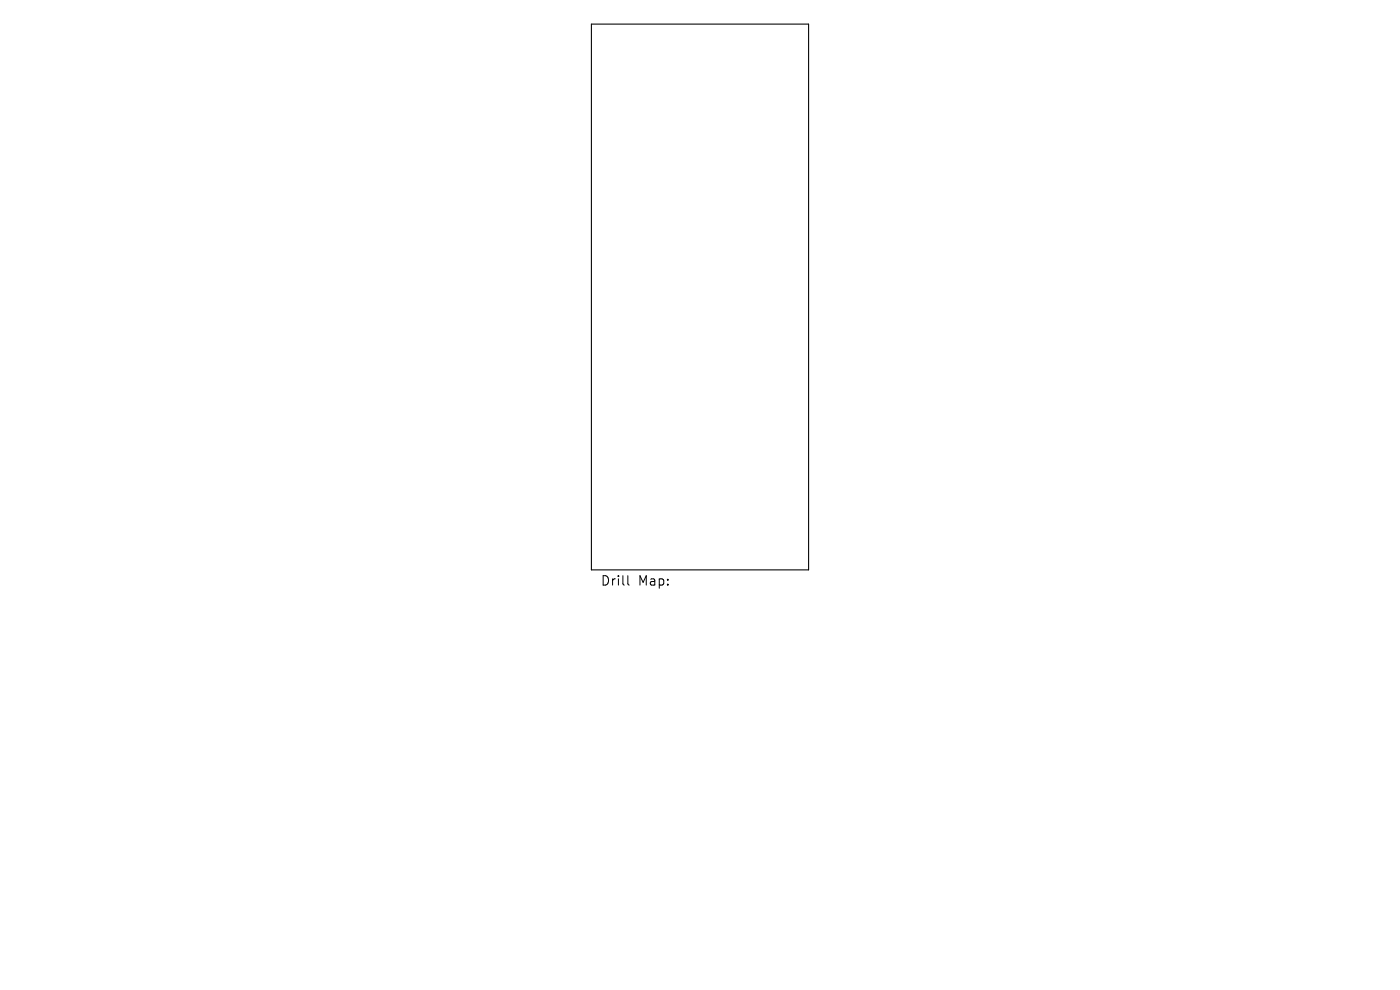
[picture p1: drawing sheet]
<svg xmlns="http://www.w3.org/2000/svg" width="297mm" height="210mm" viewBox="0 0 297 210" stroke-linecap="round" stroke-linejoin="round" font-family="sans-serif">
<defs><g id="words">
<g font-size="2.8">
<text x="127.3" y="124.5">Drill</text>
<text x="135.4" y="124.5">Map:</text>
</g>
</g></defs>
<path d="M125.5 5.1h46v115.8h-46z" fill="none" stroke="#000" stroke-width=".23"/>
<path d="M133.2 122.1v1.7l.3 .3" fill="none" stroke="#000" stroke-width=".21"/>
<use href="#words"/>
</svg>
